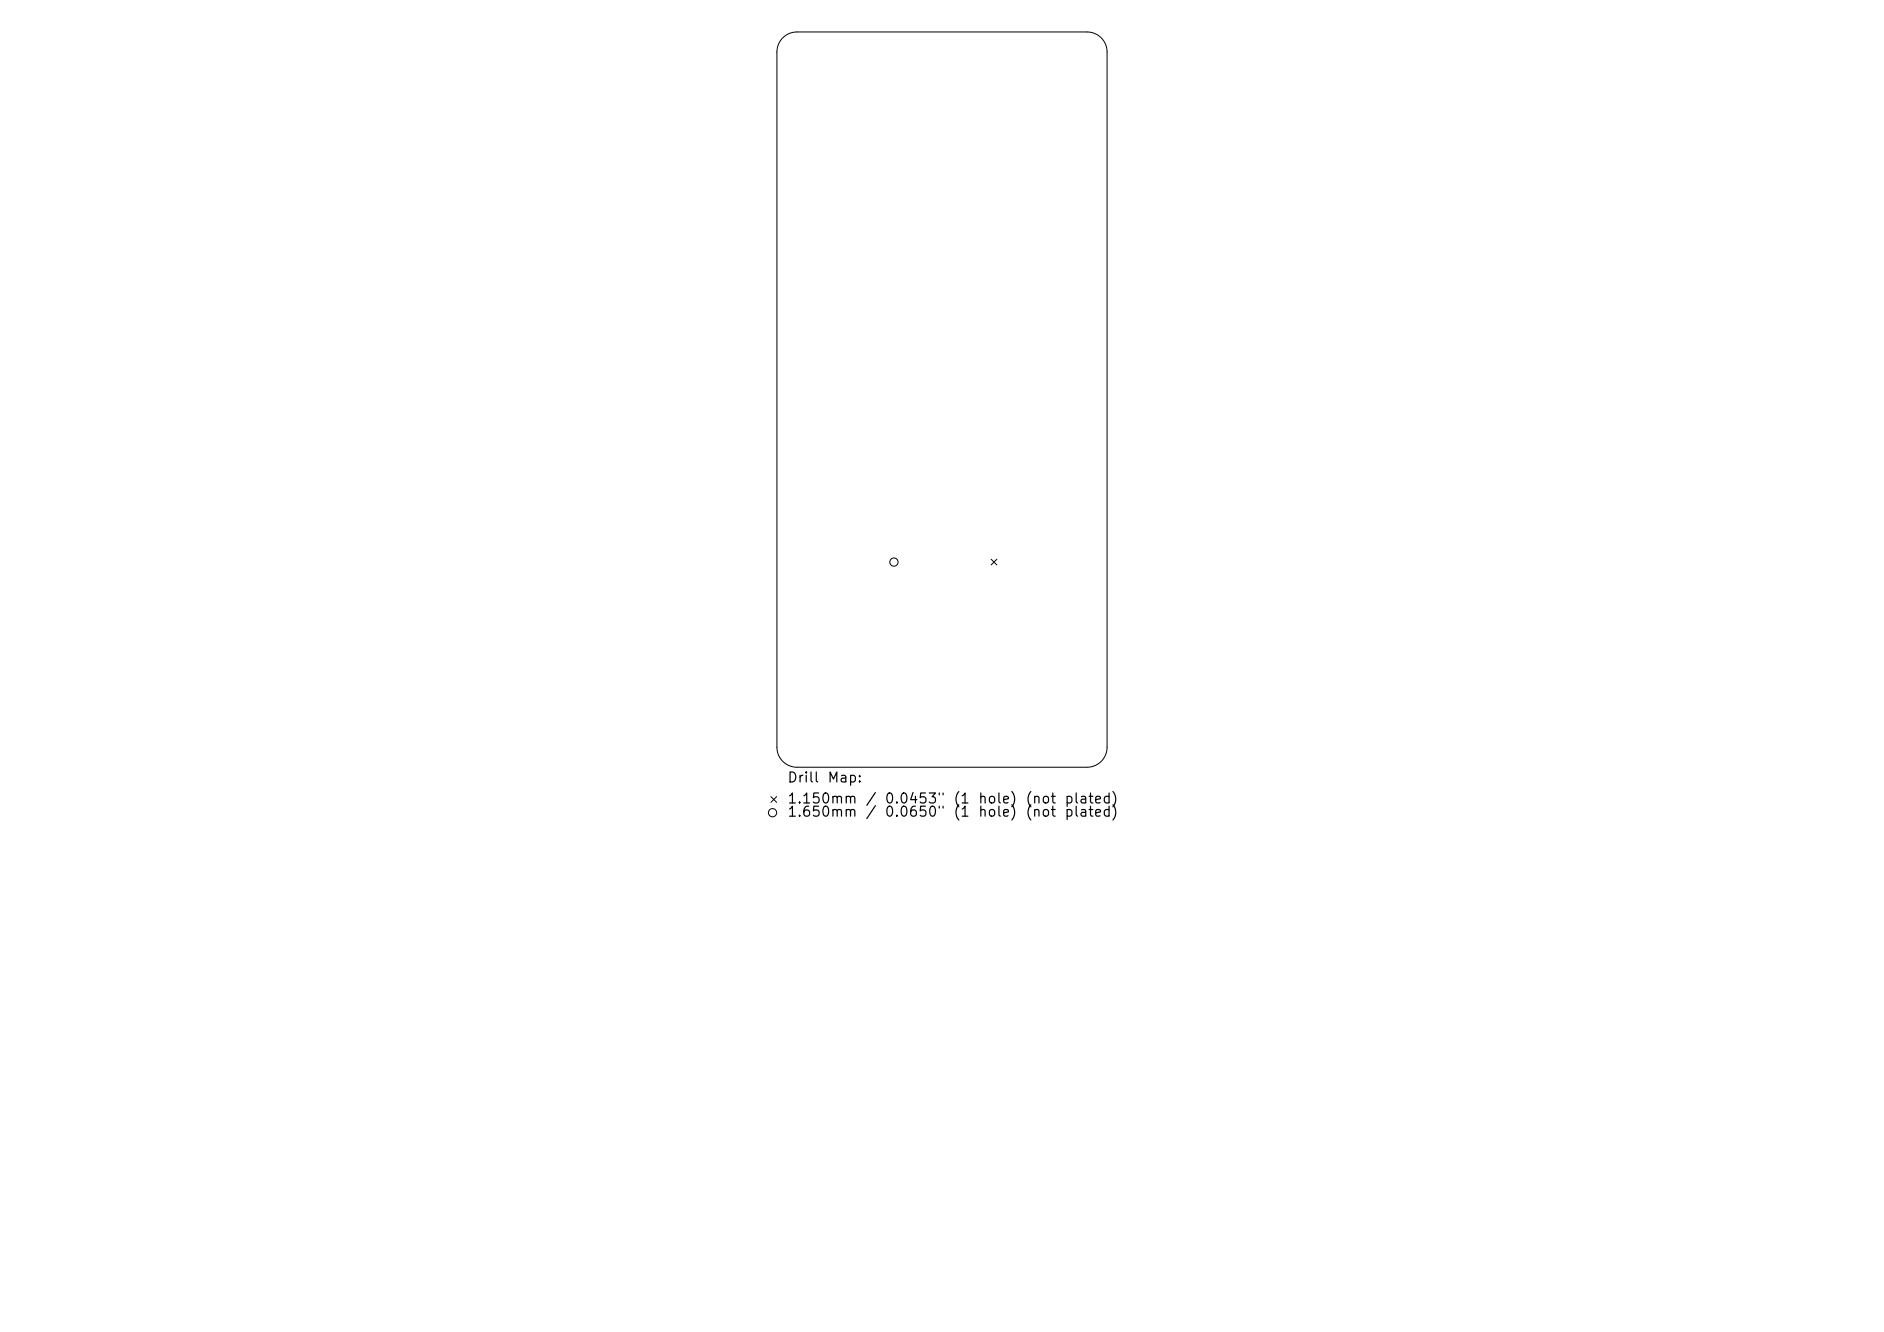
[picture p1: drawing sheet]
<svg xmlns="http://www.w3.org/2000/svg" width="297mm" height="210mm" viewBox="0 0 297 210" stroke-linecap="round" stroke-linejoin="round" font-family="sans-serif">
<defs><g id="words">
<g font-size="1.6">
<text x="124" y="123.8">Drill</text>
<text x="130.3" y="123.8">Map:</text>
<text x="124" y="127.1">1.150mm</text>
<text x="124" y="129.2">1.650mm</text>
<text x="136.3" y="127.1">/</text>
<text x="136.3" y="129.2">/</text>
<text x="139.4" y="127.1">0.0453&quot;</text>
<text x="139.4" y="129.2">0.0650&quot;</text>
<text x="150.2" y="127.1">(1</text>
<text x="150.2" y="129.2">(1</text>
<text x="154.1" y="127.1">hole)</text>
<text x="154.1" y="129.2">hole)</text>
<text x="161.5" y="127.1">(not</text>
<text x="161.5" y="129.2">(not</text>
<text x="167.7" y="127.1">plated)</text>
<text x="167.7" y="129.2">plated)</text>
</g>
</g></defs>
<g fill="none" stroke="#000" stroke-width=".16">
<path d="M123.4 6a3.2 3.2 0 0 1 2.2-1h45.8a3.2 3.2 0 0 1 3.1 3.2v109.6a3.2 3.2 0 0 1-3.1 3.2h-45.8a3.2 3.2 0 0 1-3.1-3.2v-109.6a3.2 3.2 0 0 1 .9-2.2zM156.2 88.2l1 .9M157.2 88.2l-1 .9M121.5 125.6l.9 .9M122.4 125.6l-.9 .9"/>
<circle cx="140.9" cy="88.6" r=".65"/>
<circle cx="121.8" cy="128.1" r=".65"/>
</g>
<use href="#words"/>
</svg>
